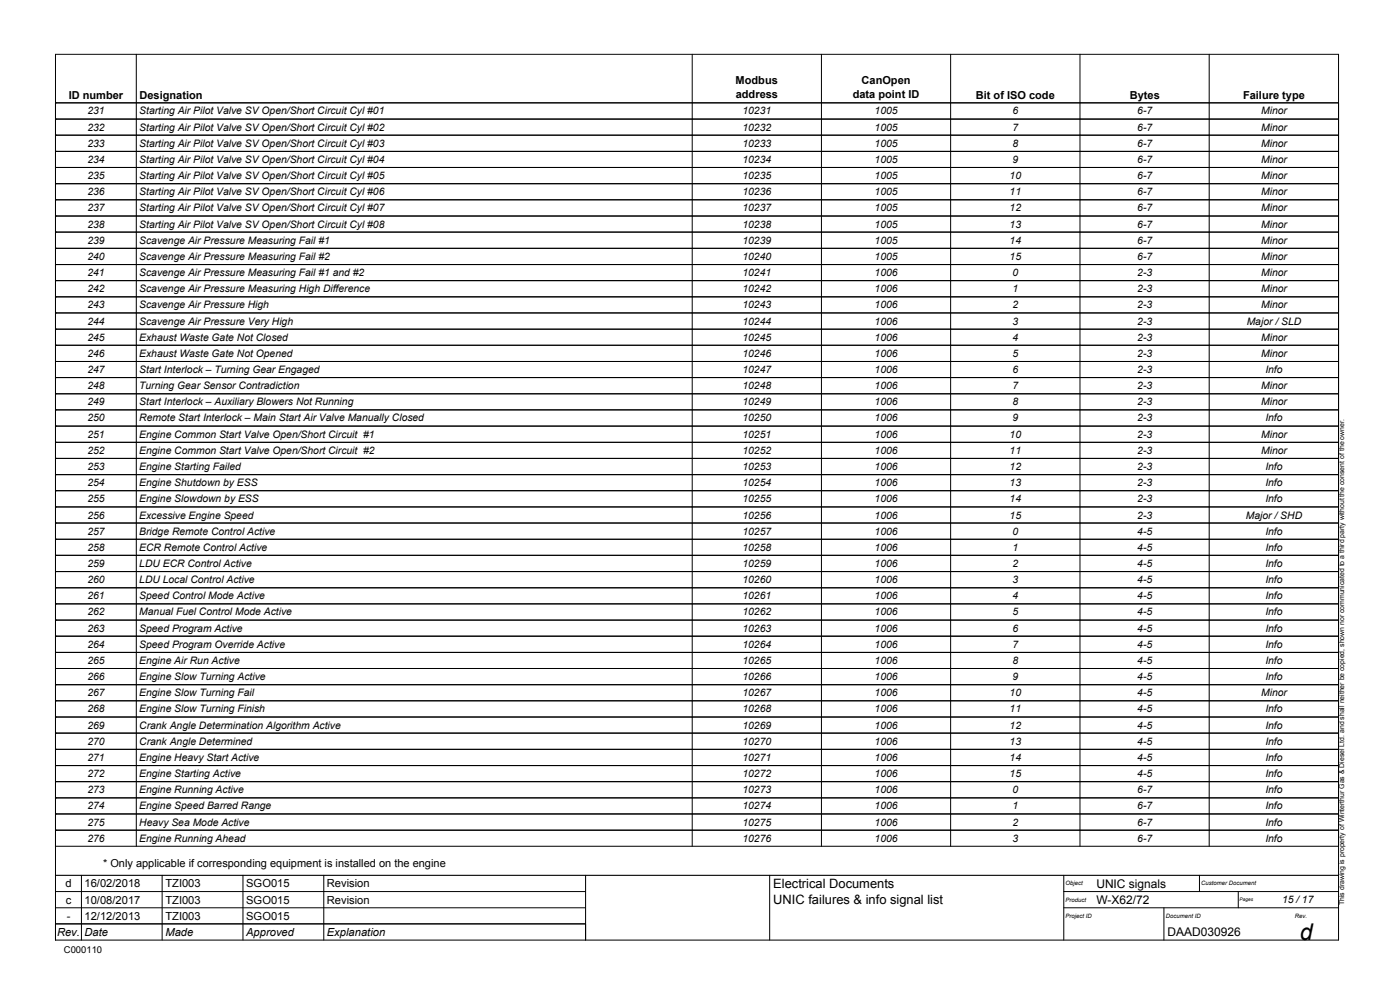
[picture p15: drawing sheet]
<svg xmlns="http://www.w3.org/2000/svg" width="420mm" height="297mm" viewBox="0 0 420 297" stroke-linecap="round" stroke-linejoin="round" font-family="sans-serif">
<defs><g id="words">
<text font-size="6.9" x="390.1" y="282">d</text>
<g font-size="3.9">
<text x="232.1" y="266.4">Electrical Documents</text>
<text x="232.1" y="271.2">UNIC failures &amp; info signal list</text>
</g>
<g font-size="3.6">
<text x="329" y="266.3">UNIC signals</text>
<text x="329" y="271.2">W-X62/72</text>
<text x="350.4" y="280.8">DAAD030926</text>
</g>
<g font-size="3.3">
<text x="20.6" y="29.6">ID number</text>
<text x="41.9" y="29.6">Designation</text>
<text x="220.8" y="25.1">Modbus</text>
<text x="220.8" y="29.3">address</text>
<text x="255.9" y="29.3">data point ID</text>
<text x="258.6" y="25.1">CanOpen</text>
<text x="292.9" y="29.6">Bit of ISO code</text>
<text x="339.1" y="29.6">Bytes</text>
<text x="373.1" y="29.6">Failure type</text>
<text x="30.9" y="260.1">* Only applicable if corresponding equipment is installed on the engine</text>
<text x="19.7" y="266.2">d</text>
<text x="25.4" y="266.2">16/02/2018</text>
<text x="49.6" y="266.2">TZI003</text>
<text x="73.9" y="266.2">SGO015</text>
<text x="98.1" y="266.2">Revision</text>
<text x="19.7" y="271.1">c</text>
<text x="20" y="275.9">-</text>
<text x="25.4" y="275.9">12/12/2013</text>
<text x="25.4" y="271.1">10/08/2017</text>
<text x="49.6" y="275.9">TZI003</text>
<text x="49.6" y="271.1">TZI003</text>
<text x="73.9" y="275.9">SGO015</text>
<text x="73.9" y="271.1">SGO015</text>
<text x="98.1" y="271.1">Revision</text>
<text x="17.1" y="280.8">Rev. Date</text>
<text x="49.6" y="280.8">Made</text>
<text x="73.9" y="280.8">Approved</text>
<text x="98.1" y="280.8">Explanation</text>
</g>
<g font-size="3.1">
<text x="26.2" y="34.3">231</text>
<text x="41.8" y="34.3">Starting Air Pilot Valve SV Open/Short Circuit Cyl #01</text>
<text x="222.8" y="34.3">10231</text>
<text x="262.5" y="34.3">1005</text>
<text x="303.9" y="34.3">6</text>
<text x="341.3" y="34.3">6-7</text>
<text x="378.5" y="34.3">Minor</text>
<text x="26.2" y="39.2">232</text>
<text x="41.8" y="39.2">Starting Air Pilot Valve SV Open/Short Circuit Cyl #02</text>
<text x="222.8" y="39.2">10232</text>
<text x="262.5" y="39.2">1005</text>
<text x="303.9" y="39.2">7</text>
<text x="341.3" y="39.2">6-7</text>
<text x="378.5" y="39.2">Minor</text>
<text x="26.2" y="44">233</text>
<text x="41.8" y="44">Starting Air Pilot Valve SV Open/Short Circuit Cyl #03</text>
<text x="222.8" y="44">10233</text>
<text x="262.5" y="44">1005</text>
<text x="303.9" y="44">8</text>
<text x="341.3" y="44">6-7</text>
<text x="378.5" y="44">Minor</text>
<text x="26.2" y="48.9">234</text>
<text x="26.2" y="53.7">235</text>
<text x="41.8" y="48.9">Starting Air Pilot Valve SV Open/Short Circuit Cyl #04</text>
<text x="41.8" y="53.7">Starting Air Pilot Valve SV Open/Short Circuit Cyl #05</text>
<text x="222.8" y="48.9">10234</text>
<text x="222.8" y="53.7">10235</text>
<text x="262.5" y="48.9">1005</text>
<text x="262.5" y="53.7">1005</text>
<text x="303" y="53.7">10</text>
<text x="303.9" y="48.9">9</text>
<text x="341.3" y="48.9">6-7</text>
<text x="341.3" y="53.7">6-7</text>
<text x="378.5" y="48.9">Minor</text>
<text x="378.5" y="53.7">Minor</text>
<text x="26.2" y="58.6">236</text>
<text x="41.8" y="58.6">Starting Air Pilot Valve SV Open/Short Circuit Cyl #06</text>
<text x="222.8" y="58.6">10236</text>
<text x="262.5" y="58.6">1005</text>
<text x="303" y="58.6">11</text>
<text x="341.3" y="58.6">6-7</text>
<text x="378.5" y="58.6">Minor</text>
<text x="26.2" y="63.4">237</text>
<text x="41.8" y="63.4">Starting Air Pilot Valve SV Open/Short Circuit Cyl #07</text>
<text x="222.8" y="63.4">10237</text>
<text x="262.5" y="63.4">1005</text>
<text x="303" y="63.4">12</text>
<text x="341.3" y="63.4">6-7</text>
<text x="378.5" y="63.4">Minor</text>
<text x="26.2" y="68.3">238</text>
<text x="41.8" y="68.3">Starting Air Pilot Valve SV Open/Short Circuit Cyl #08</text>
<text x="222.8" y="68.3">10238</text>
<text x="262.5" y="68.3">1005</text>
<text x="303" y="68.3">13</text>
<text x="341.3" y="68.3">6-7</text>
<text x="378.5" y="68.3">Minor</text>
<text x="26.2" y="73.1">239</text>
<text x="26.2" y="78">240</text>
<text x="41.8" y="73.1">Scavenge Air Pressure Measuring Fail #1</text>
<text x="41.8" y="78">Scavenge Air Pressure Measuring Fail #2</text>
<text x="222.8" y="73.1">10239</text>
<text x="222.8" y="78">10240</text>
<text x="262.5" y="73.1">1005</text>
<text x="262.5" y="78">1005</text>
<text x="303" y="73.1">14</text>
<text x="303" y="78">15</text>
<text x="341.3" y="73.1">6-7</text>
<text x="341.3" y="78">6-7</text>
<text x="378.5" y="73.1">Minor</text>
<text x="378.5" y="78">Minor</text>
<text x="26.2" y="82.8">241</text>
<text x="41.8" y="82.8">Scavenge Air Pressure Measuring Fail #1 and #2</text>
<text x="222.8" y="82.8">10241</text>
<text x="262.5" y="82.8">1006</text>
<text x="303.9" y="82.8">0</text>
<text x="341.3" y="82.8">2-3</text>
<text x="378.5" y="82.8">Minor</text>
<text x="26.2" y="87.7">242</text>
<text x="41.8" y="87.7">Scavenge Air Pressure Measuring High Difference</text>
<text x="222.8" y="87.7">10242</text>
<text x="262.5" y="87.7">1006</text>
<text x="303.9" y="87.7">1</text>
<text x="341.3" y="87.7">2-3</text>
<text x="378.5" y="87.7">Minor</text>
<text x="26.2" y="92.5">243</text>
<text x="41.8" y="92.5">Scavenge Air Pressure High</text>
<text x="222.8" y="92.5">10243</text>
<text x="262.5" y="92.5">1006</text>
<text x="303.9" y="92.5">2</text>
<text x="341.3" y="92.5">2-3</text>
<text x="378.5" y="92.5">Minor</text>
<text x="26.2" y="97.4">244</text>
<text x="41.8" y="97.4">Scavenge Air Pressure Very High</text>
<text x="222.8" y="97.4">10244</text>
<text x="262.5" y="97.4">1006</text>
<text x="303.9" y="97.4">3</text>
<text x="341.3" y="97.4">2-3</text>
<text x="374.2" y="97.4">Major / SLD</text>
<text x="26.2" y="102.2">245</text>
<text x="26.2" y="107.1">246</text>
<text x="41.8" y="102.2">Exhaust Waste Gate Not Closed</text>
<text x="41.8" y="107.1">Exhaust Waste Gate Not Opened</text>
<text x="222.8" y="102.2">10245</text>
<text x="222.8" y="107.1">10246</text>
<text x="262.5" y="102.2">1006</text>
<text x="262.5" y="107.1">1006</text>
<text x="303.9" y="102.2">4</text>
<text x="303.9" y="107.1">5</text>
<text x="341.3" y="102.2">2-3</text>
<text x="341.3" y="107.1">2-3</text>
<text x="378.5" y="102.2">Minor</text>
<text x="378.5" y="107.1">Minor</text>
<text x="26.2" y="111.9">247</text>
<text x="41.8" y="111.9">Start Interlock – Turning Gear Engaged</text>
<text x="222.8" y="111.9">10247</text>
<text x="262.5" y="111.9">1006</text>
<text x="303.9" y="111.9">6</text>
<text x="341.3" y="111.9">2-3</text>
<text x="379.7" y="111.9">Info</text>
<text x="26.2" y="116.8">248</text>
<text x="41.8" y="116.8">Turning Gear Sensor Contradiction</text>
<text x="222.8" y="116.8">10248</text>
<text x="262.5" y="116.8">1006</text>
<text x="303.9" y="116.8">7</text>
<text x="341.3" y="116.8">2-3</text>
<text x="378.5" y="116.8">Minor</text>
<text x="26.2" y="121.6">249</text>
<text x="41.8" y="121.6">Start Interlock – Auxiliary Blowers Not Running</text>
<text x="222.8" y="121.6">10249</text>
<text x="262.5" y="121.6">1006</text>
<text x="303.9" y="121.6">8</text>
<text x="341.3" y="121.6">2-3</text>
<text x="378.5" y="121.6">Minor</text>
<text x="26.2" y="126.4">250</text>
<text x="26.2" y="131.3">251</text>
<text x="41.8" y="126.4">Remote Start Interlock – Main Start Air Valve Manually Closed</text>
<text x="41.8" y="131.3">Engine Common Start Valve Open/Short Circuit #1</text>
<text x="222.8" y="126.4">10250</text>
<text x="222.8" y="131.3">10251</text>
<text x="262.5" y="126.4">1006</text>
<text x="262.5" y="131.3">1006</text>
<text x="303" y="131.3">10</text>
<text x="303.9" y="126.4">9</text>
<text x="341.3" y="126.4">2-3</text>
<text x="341.3" y="131.3">2-3</text>
<text x="378.5" y="131.3">Minor</text>
<text x="379.7" y="126.4">Info</text>
<text x="26.2" y="136.1">252</text>
<text x="41.8" y="136.1">Engine Common Start Valve Open/Short Circuit #2</text>
<text x="222.8" y="136.1">10252</text>
<text x="262.5" y="136.1">1006</text>
<text x="303" y="136.1">11</text>
<text x="341.3" y="136.1">2-3</text>
<text x="378.5" y="136.1">Minor</text>
<text x="26.2" y="141">253</text>
<text x="41.8" y="141">Engine Starting Failed</text>
<text x="222.8" y="141">10253</text>
<text x="262.5" y="141">1006</text>
<text x="303" y="141">12</text>
<text x="341.3" y="141">2-3</text>
<text x="379.7" y="141">Info</text>
<text x="26.2" y="145.8">254</text>
<text x="41.8" y="145.8">Engine Shutdown by ESS</text>
<text x="222.8" y="145.8">10254</text>
<text x="262.5" y="145.8">1006</text>
<text x="303" y="145.8">13</text>
<text x="341.3" y="145.8">2-3</text>
<text x="379.7" y="145.8">Info</text>
<text x="26.2" y="150.7">255</text>
<text x="26.2" y="155.6">256</text>
<text x="41.8" y="150.7">Engine Slowdown by ESS</text>
<text x="41.8" y="155.6">Excessive Engine Speed</text>
<text x="222.8" y="150.7">10255</text>
<text x="222.8" y="155.6">10256</text>
<text x="262.5" y="150.7">1006</text>
<text x="262.5" y="155.6">1006</text>
<text x="303" y="150.7">14</text>
<text x="303" y="155.6">15</text>
<text x="341.3" y="150.7">2-3</text>
<text x="341.3" y="155.6">2-3</text>
<text x="373.9" y="155.6">Major / SHD</text>
<text x="379.7" y="150.7">Info</text>
<text x="26.2" y="160.4">257</text>
<text x="41.8" y="160.4">Bridge Remote Control Active</text>
<text x="222.8" y="160.4">10257</text>
<text x="262.5" y="160.4">1006</text>
<text x="303.9" y="160.4">0</text>
<text x="341.3" y="160.4">4-5</text>
<text x="379.7" y="160.4">Info</text>
<text x="26.2" y="165.3">258</text>
<text x="41.8" y="165.3">ECR Remote Control Active</text>
<text x="222.8" y="165.3">10258</text>
<text x="262.5" y="165.3">1006</text>
<text x="303.9" y="165.3">1</text>
<text x="341.3" y="165.3">4-5</text>
<text x="379.7" y="165.3">Info</text>
<text x="26.2" y="170.1">259</text>
<text x="41.8" y="170.1">LDU ECR Control Active</text>
<text x="222.8" y="170.1">10259</text>
<text x="262.5" y="170.1">1006</text>
<text x="303.9" y="170.1">2</text>
<text x="341.3" y="170.1">4-5</text>
<text x="379.7" y="170.1">Info</text>
<text x="26.2" y="175">260</text>
<text x="26.2" y="179.8">261</text>
<text x="41.8" y="175">LDU Local Control Active</text>
<text x="41.8" y="179.8">Speed Control Mode Active</text>
<text x="222.8" y="175">10260</text>
<text x="222.8" y="179.8">10261</text>
<text x="262.5" y="175">1006</text>
<text x="262.5" y="179.8">1006</text>
<text x="303.9" y="175">3</text>
<text x="303.9" y="179.8">4</text>
<text x="341.3" y="175">4-5</text>
<text x="341.3" y="179.8">4-5</text>
<text x="379.7" y="175">Info</text>
<text x="379.7" y="179.8">Info</text>
<text x="26.2" y="184.7">262</text>
<text x="41.8" y="184.7">Manual Fuel Control Mode Active</text>
<text x="222.8" y="184.7">10262</text>
<text x="262.5" y="184.7">1006</text>
<text x="303.9" y="184.7">5</text>
<text x="341.3" y="184.7">4-5</text>
<text x="379.7" y="184.7">Info</text>
<text x="26.2" y="189.5">263</text>
<text x="41.8" y="189.5">Speed Program Active</text>
<text x="222.8" y="189.5">10263</text>
<text x="262.5" y="189.5">1006</text>
<text x="303.9" y="189.5">6</text>
<text x="341.3" y="189.5">4-5</text>
<text x="379.7" y="189.5">Info</text>
<text x="26.2" y="194.4">264</text>
<text x="41.8" y="194.4">Speed Program Override Active</text>
<text x="222.8" y="194.4">10264</text>
<text x="262.5" y="194.4">1006</text>
<text x="303.9" y="194.4">7</text>
<text x="341.3" y="194.4">4-5</text>
<text x="379.7" y="194.4">Info</text>
<text x="26.2" y="199.2">265</text>
<text x="41.8" y="199.2">Engine Air Run Active</text>
<text x="222.8" y="199.2">10265</text>
<text x="262.5" y="199.2">1006</text>
<text x="303.9" y="199.2">8</text>
<text x="341.3" y="199.2">4-5</text>
<text x="379.7" y="199.2">Info</text>
<text x="26.2" y="204">266</text>
<text x="26.2" y="208.9">267</text>
<text x="41.8" y="204">Engine Slow Turning Active</text>
<text x="41.8" y="208.9">Engine Slow Turning Fail</text>
<text x="222.8" y="204">10266</text>
<text x="222.8" y="208.9">10267</text>
<text x="262.5" y="204">1006</text>
<text x="262.5" y="208.9">1006</text>
<text x="303" y="208.9">10</text>
<text x="303.9" y="204">9</text>
<text x="341.3" y="204">4-5</text>
<text x="341.3" y="208.9">4-5</text>
<text x="378.5" y="208.9">Minor</text>
<text x="379.7" y="204">Info</text>
<text x="26.2" y="213.7">268</text>
<text x="41.8" y="213.7">Engine Slow Turning Finish</text>
<text x="222.8" y="213.7">10268</text>
<text x="262.5" y="213.7">1006</text>
<text x="303" y="213.7">11</text>
<text x="341.3" y="213.7">4-5</text>
<text x="379.7" y="213.7">Info</text>
<text x="26.2" y="218.6">269</text>
<text x="41.8" y="218.6">Crank Angle Determination Algorithm Active</text>
<text x="222.8" y="218.6">10269</text>
<text x="262.5" y="218.6">1006</text>
<text x="303" y="218.6">12</text>
<text x="341.3" y="218.6">4-5</text>
<text x="379.7" y="218.6">Info</text>
<text x="26.2" y="223.4">270</text>
<text x="41.8" y="223.4">Crank Angle Determined</text>
<text x="222.8" y="223.4">10270</text>
<text x="262.5" y="223.4">1006</text>
<text x="303" y="223.4">13</text>
<text x="341.3" y="223.4">4-5</text>
<text x="379.7" y="223.4">Info</text>
<text x="26.2" y="228.3">271</text>
<text x="26.2" y="233.1">272</text>
<text x="41.8" y="228.3">Engine Heavy Start Active</text>
<text x="41.8" y="233.1">Engine Starting Active</text>
<text x="222.8" y="228.3">10271</text>
<text x="222.8" y="233.1">10272</text>
<text x="262.5" y="228.3">1006</text>
<text x="262.5" y="233.1">1006</text>
<text x="303" y="228.3">14</text>
<text x="303" y="233.1">15</text>
<text x="341.3" y="228.3">4-5</text>
<text x="341.3" y="233.1">4-5</text>
<text x="379.7" y="228.3">Info</text>
<text x="379.7" y="233.1">Info</text>
<text x="26.2" y="238">273</text>
<text x="41.8" y="238">Engine Running Active</text>
<text x="222.8" y="238">10273</text>
<text x="262.5" y="238">1006</text>
<text x="303.9" y="238">0</text>
<text x="341.3" y="238">6-7</text>
<text x="379.7" y="238">Info</text>
<text x="26.2" y="242.8">274</text>
<text x="41.8" y="242.8">Engine Speed Barred Range</text>
<text x="222.8" y="242.8">10274</text>
<text x="262.5" y="242.8">1006</text>
<text x="303.9" y="242.8">1</text>
<text x="341.3" y="242.8">6-7</text>
<text x="379.7" y="242.8">Info</text>
<text x="26.2" y="247.7">275</text>
<text x="41.8" y="247.7">Heavy Sea Mode Active</text>
<text x="222.8" y="247.7">10275</text>
<text x="262.5" y="247.7">1006</text>
<text x="303.9" y="247.7">2</text>
<text x="341.3" y="247.7">6-7</text>
<text x="379.7" y="247.7">Info</text>
<text x="26.2" y="252.5">276</text>
<text x="41.8" y="252.5">Engine Running Ahead</text>
<text x="222.8" y="252.5">10276</text>
<text x="262.5" y="252.5">1006</text>
<text x="303.9" y="252.5">3</text>
<text x="341.3" y="252.5">6-7</text>
<text x="379.7" y="252.5">Info</text>
<text x="384.8" y="271">15 / 17</text>
</g>
<text font-size="2.8" x="19.2" y="286">C000110</text>
<text font-size="2.1" x="403.4" y="271.6" transform="rotate(-90 403.4 271.6)">This drawing is property of Winterthur Gas &amp; Diesel Ltd. and shall neither be copied, shown nor communicated to a third party without the consent of the owner.</text>
<g font-size="1.8">
<text x="319.8" y="265.7">Object</text>
<text x="360.5" y="265.7">Customer Document</text>
<text x="319.8" y="275.4">Project ID</text>
<text x="319.8" y="270.6">Product</text>
<text x="349.9" y="275.4">Document ID</text>
<text x="388.6" y="275.4">Rev.</text>
</g>
<text font-size="1.4" x="372" y="270.5">Pages</text>
</g></defs>
<g fill="none" stroke="#000" stroke-width=".3">
<path d="M16.7 16.3h385v265.8h-385zM40.9 16.3v237.6M207.7 16.3v237.6M246.5 16.3v237.6M285.3 16.3v237.6M324.1 16.3v237.6M362.9 16.3v237.6M16.7 30.9h.1M16.7 35.7h.1M16.7 30.9h385M16.7 35.7h385M16.7 40.6h.1"/>
<path d="M16.7 45.4h.1M16.7 50.2h.1M16.7 55.1h.1M16.7 59.9h.1M16.7 40.6h385M16.7 45.4h385M16.7 50.2h385M16.7 55.1h385M16.7 59.9h385M16.7 64.8h.1M16.7 69.6h.1M16.7 74.5h.1"/>
<path d="M16.7 79.4h.1M16.7 64.8h385M16.7 69.6h385M16.7 74.5h385M16.7 79.4h385M16.7 84.2h.1M16.7 89.1h.1M16.7 93.9h.1M16.7 98.8h.1M16.7 84.2h385M16.7 89.1h385M16.7 93.9h385"/>
<path d="M16.7 98.8h385M16.7 103.6h.1M16.7 108.5h.1M16.7 113.3h.1M16.7 118.2h.1M16.7 103.6h385M16.7 108.5h385M16.7 113.3h385M16.7 118.2h385M16.7 123h.1M16.7 127.8h.1M16.7 132.7h.1"/>
<path d="M16.7 137.5h.1M16.7 123h385M16.7 127.8h385M16.7 132.7h385M16.7 137.5h385M16.7 142.4h.1M16.7 147.2h.1M16.7 152.1h.1M16.7 156.9h.1M16.7 142.4h385M16.7 147.2h385M16.7 152.1h385"/>
<path d="M16.7 156.9h385M16.7 161.8h.1M16.7 166.6h.1M16.7 171.5h.1M16.7 176.4h.1M16.7 161.8h385M16.7 166.6h385M16.7 171.5h385M16.7 176.4h385M16.7 181.2h.1M16.7 186.1h.1M16.7 190.9h.1"/>
<path d="M16.7 195.7h.1M16.7 181.2h385M16.7 186.1h385M16.7 190.9h385M16.7 195.7h385M16.7 200.6h.1M16.7 205.4h.1M16.7 210.3h.1M16.7 215.1h.1M16.7 220h.1M16.7 200.6h385M16.7 205.4h385"/>
<path d="M16.7 210.3h385M16.7 215.1h385M16.7 220h385M16.7 224.8h.1M16.7 229.7h.1M16.7 234.5h.1M16.7 239.4h.1M16.7 224.8h385M16.7 229.7h385M16.7 234.5h385M16.7 239.4h385M16.7 244.2h.1"/>
<path d="M16.7 249.1h.1M16.7 244.2h385M16.7 249.1h385M16.7 253.9h385M16.7 267.5h159M16.7 272.4h159M16.7 277.2h159M24.4 262.6v19.5M48.7 262.6v19.5M72.9 262.6v19.5M97.2 262.6v19.5M175.7 262.6v19.5"/>
<path d="M231 262.6v19.5M319.2 267.5h82.5M319.2 262.6v19.5M319.2 272.4h82.5M349.3 272.4v9.7M360 262.6v4.9M371.6 267.5v4.9"/>
</g>
<path d="M16.7 262.6h385" fill="none" stroke="#000" stroke-width=".34"/>
<use href="#words"/>
</svg>
